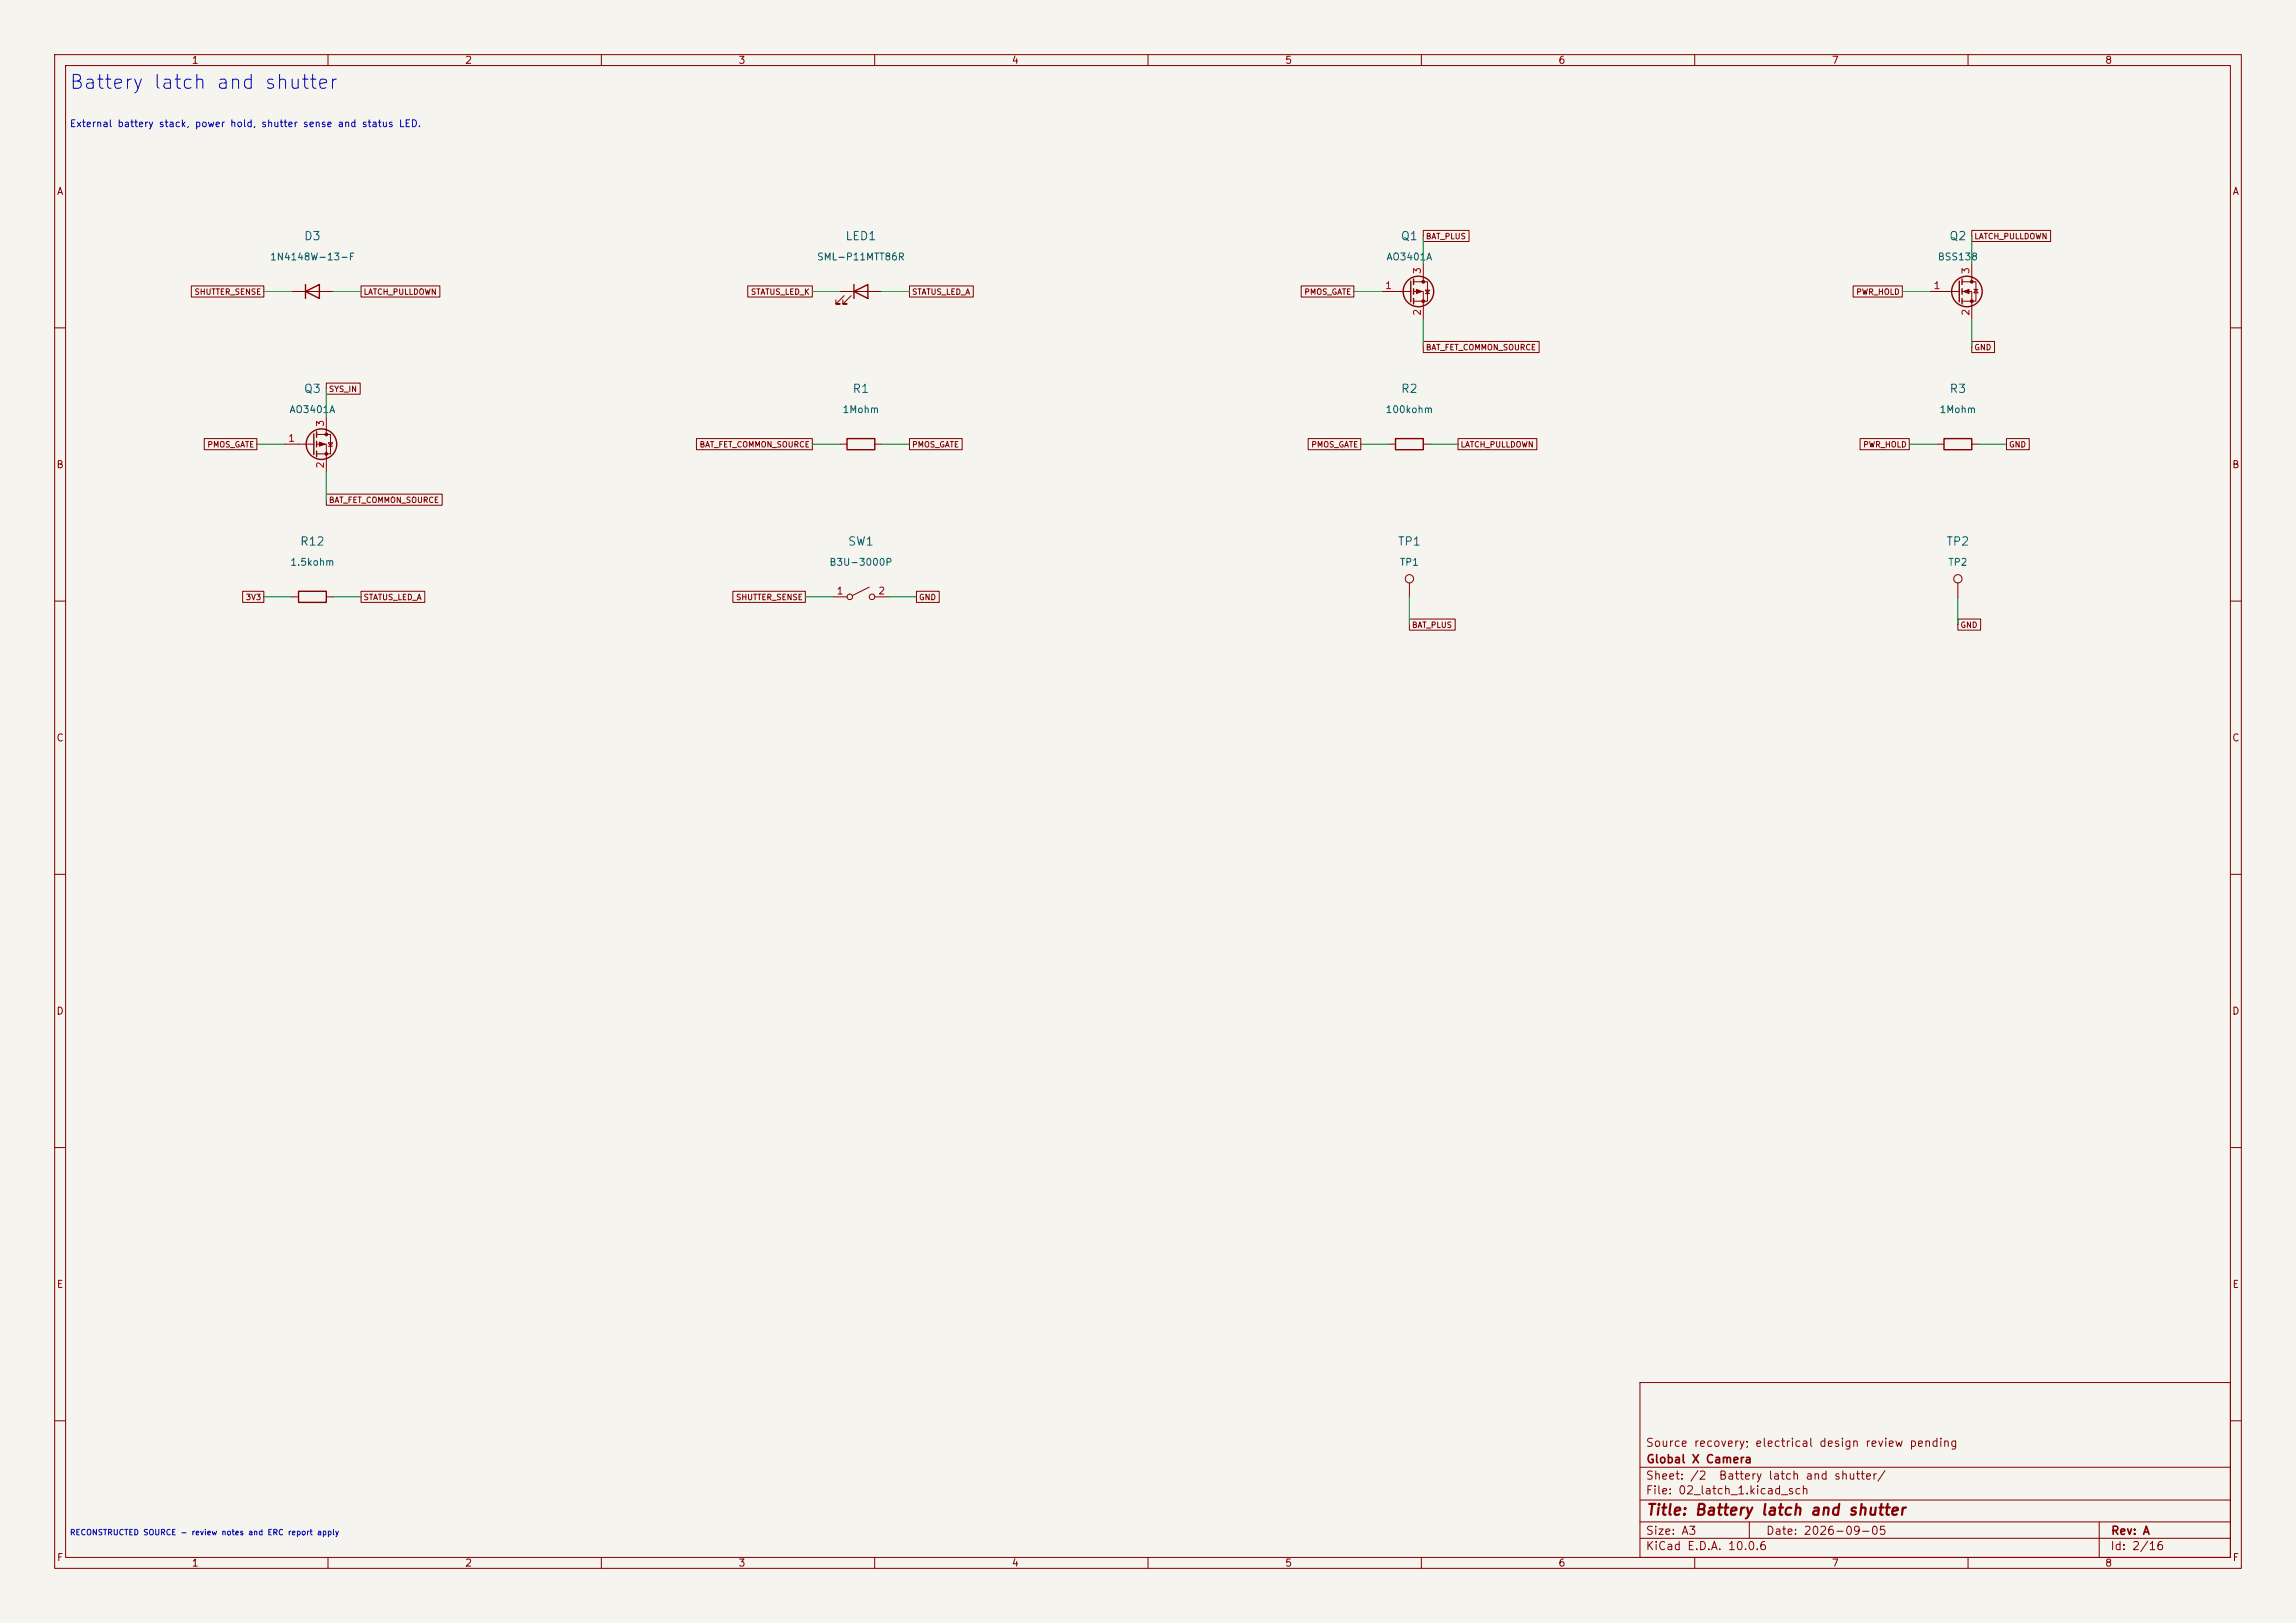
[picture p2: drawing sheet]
<svg xmlns="http://www.w3.org/2000/svg" width="420mm" height="297mm" viewBox="0 0 420 297" stroke-linecap="round" stroke-linejoin="round" font-family="sans-serif">
<defs><g id="words">
<text font-size="2.5" fill="#0000c2" x="12.5" y="16.9">Battery latch and shutter</text>
<text font-size="2" fill="#840000" x="301" y="277.8">Title: Battery latch and shutter</text>
<g font-size="1.5" fill="#006464">
<text x="55.5" y="44.3">D3</text>
<text x="154.5" y="44.3">LED1</text>
<text x="256.1" y="44.3">Q1</text>
<text x="356.5" y="44.3">Q2</text>
<text x="55.5" y="72.3">Q3</text>
<text x="155.8" y="72.3">R1</text>
<text x="256.2" y="72.3">R2</text>
<text x="356.5" y="72.3">R3</text>
<text x="54.8" y="100.2">R12</text>
<text x="155" y="100.2">SW1</text>
<text x="255.6" y="100.2">TP1</text>
<text x="355.9" y="100.2">TP2</text>
</g>
<g font-size="1.5" fill="#840000">
<text x="300.9" y="265.1">Source recovery; electrical design review pending</text>
<text x="301" y="268.1">Global X Camera</text>
<text x="300.9" y="273.8">File: 02_latch_1.kicad_sch</text>
<text x="300.9" y="271.1">Sheet: /2</text>
<text x="314.3" y="271.1">Battery latch and shutter/</text>
<text x="300.9" y="281.2">Size: A3</text>
<text x="322.9" y="281.2">Date: 2026-09-05</text>
<text x="386" y="281.2">Rev: A</text>
<text x="300.9" y="284">KiCad E.D.A. 10.0.6</text>
<text x="385.9" y="284">Id: 2/16</text>
</g>
<g font-size="1.3" fill="#840000">
<text x="35" y="12">1</text>
<text x="85" y="12">2</text>
<text x="135" y="12">3</text>
<text x="185" y="12">4</text>
<text x="235" y="12">5</text>
<text x="285" y="12">6</text>
<text x="335" y="12">7</text>
<text x="385" y="12">8</text>
<text x="10.3" y="36">A</text>
<text x="408.3" y="36">A</text>
<text x="10.2" y="86">B</text>
<text x="408.2" y="86">B</text>
<text x="10.2" y="136">C</text>
<text x="408.2" y="136">C</text>
<text x="10.2" y="186">D</text>
<text x="408.2" y="186">D</text>
<text x="10.3" y="236">E</text>
<text x="408.3" y="236">E</text>
<text x="10.3" y="286">F</text>
<text x="35" y="287">1</text>
<text x="85" y="287">2</text>
<text x="135" y="287">3</text>
<text x="185" y="287">4</text>
<text x="235" y="287">5</text>
<text x="285" y="287">6</text>
<text x="335" y="287">7</text>
<text x="385" y="287">8</text>
<text x="408.3" y="286">F</text>
</g>
<text font-size="1.3" fill="#0000c2" x="12.7" y="23.6">External battery stack, power hold, shutter sense and status LED.</text>
<g font-size="1.3" fill="#006464">
<text x="49.3" y="48">1N4148W-13-F</text>
<text x="149.3" y="48">SML-P11MTT86R</text>
<text x="253.5" y="48">AO3401A</text>
<text x="354.4" y="48">BSS138</text>
<text x="52.9" y="75.9">AO3401A</text>
<text x="154" y="75.9">1Mohm</text>
<text x="253.4" y="75.9">100kohm</text>
<text x="354.7" y="75.9">1Mohm</text>
<text x="53" y="103.8">1.5kohm</text>
<text x="151.6" y="103.8">B3U-3000P</text>
<text x="256" y="103.8">TP1</text>
<text x="356.3" y="103.8">TP2</text>
</g>
<g font-size="1.3" fill="#a90000">
<text x="253.3" y="53.2">1</text>
<text x="260.2" y="50.3" transform="rotate(-90 260.2 50.3)">3</text>
<text x="353.6" y="53.2">1</text>
<text x="360.5" y="50.3" transform="rotate(-90 360.5 50.3)">3</text>
<text x="260.2" y="57.9" transform="rotate(-90 260.2 57.9)">2</text>
<text x="360.5" y="57.9" transform="rotate(-90 360.5 57.9)">2</text>
<text x="52.6" y="81.1">1</text>
<text x="59.6" y="78.2" transform="rotate(-90 59.6 78.2)">3</text>
<text x="59.6" y="85.8" transform="rotate(-90 59.6 85.8)">2</text>
<text x="152.9" y="109.1">1</text>
<text x="160.6" y="109.1">2</text>
</g>
<g font-size="1" fill="#840000">
<text x="260.7" y="44">BAT_PLUS</text>
<text x="361.1" y="44">LATCH_PULLDOWN</text>
<text x="35.5" y="54.2">SHUTTER_SENSE</text>
<text x="66.4" y="54.2">LATCH_PULLDOWN</text>
<text x="137.3" y="54.2">STATUS_LED_K</text>
<text x="166.7" y="54.2">STATUS_LED_A</text>
<text x="238.5" y="54.2">PMOS_GATE</text>
<text x="339.5" y="54.2">PWR_HOLD</text>
<text x="260.7" y="64.3">BAT_FET_COMMON_SOURCE</text>
<text x="361.1" y="64.3">GND</text>
<text x="60.1" y="72">SYS_IN</text>
<text x="37.8" y="82.1">PMOS_GATE</text>
<text x="127.9" y="82.1">BAT_FET_COMMON_SOURCE</text>
<text x="166.7" y="82.1">PMOS_GATE</text>
<text x="239.8" y="82.1">PMOS_GATE</text>
<text x="267.1" y="82.1">LATCH_PULLDOWN</text>
<text x="340.7" y="82.1">PWR_HOLD</text>
<text x="367.4" y="82.1">GND</text>
<text x="60.1" y="92.3">BAT_FET_COMMON_SOURCE</text>
<text x="44.9" y="110.1">3V3</text>
<text x="66.4" y="110.1">STATUS_LED_A</text>
<text x="134.5" y="110.1">SHUTTER_SENSE</text>
<text x="168" y="110.1">GND</text>
<text x="258.2" y="115.1">BAT_PLUS</text>
<text x="358.5" y="115.1">GND</text>
</g>
<text font-size="1" fill="#0000c2" x="12.7" y="281.2">RECONSTRUCTED SOURCE - review notes and ERC report apply</text>
</g></defs>
<path d="M0 0h420v297h-420z" fill="#f5f4ef" stroke="#f5f4ef" stroke-width=".18"/>
<g fill="none" stroke="#840000" stroke-width=".18">
<path d="M10 10h400v277h-400zM12 12h396v273h-396zM60 10v2M110 10v2M160 10v2M210 10v2M260 10v2M310 10v2M360 10v2M35 52.3h13.3v2.1h-13.3zM53.3 53.3h7.7M66 52.3h14.5v2.1h-14.5z"/>
<path d="M136.8 52.3h11.8v2.1h-11.8zM153.7 53.3h7.6M154.4 54.1l-1.5 1.5h.8h-.8v-.7M155.7 54.1l-1.5 1.5h.7h-.7v-.7M166.4 52.3h11.6v2.1h-11.6zM238 52.3h9.6v2.1h-9.6zM252.7 53.3h5.4M258.6 51.6h2.5v3.5h-2.5M258.6 53.3h1.7v5.1M260.3 42.2h8.4v2h-8.4zM260.3 48.3v3.3M260.7 53.1h.8l-.4 .6z"/>
<path d="M260.7 53.7h.8M339 52.3h9v2.1h-9zM353.1 53.3h5.3M358.9 51.6h2.5v3.5h-2.5M358.9 53.3h1.8v5.1M360.7 42.2h14.4v2h-14.4zM360.7 48.3v3.3M361.1 53h.7M361.4 53l.4 .6h-.7zM10 60h2M57.9 79.5h2.6v3.6h-2.6M59.7 70.1h6.2v2h-6.2z"/>
<path d="M59.7 76.2v3.3M260.3 62.5h21.2v2h-21.2zM360.7 62.5h4.1v2h-4.1zM408 60h2M37.4 80.3h9.6v2h-9.6zM52.1 81.3h5.3M57.9 81.3h1.8v5.1M59.7 90.4h21.2v2.1h-21.2zM60.1 81h.7l-.3 .7zM60.1 81.7h.7M127.4 80.3h21.2v2h-21.2zM153.7 81.3h1.2"/>
<path d="M160 81.3h1.3M166.4 80.3h9.6v2h-9.6zM239.3 80.3h9.6v2h-9.6zM254 81.3h1.3M260.3 81.3h1.3M266.7 80.3h14.4v2h-14.4zM340.2 80.3h9v2h-9zM354.3 81.3h1.3M360.7 81.3h1.2M367 80.3h4.2v2h-4.2zM10 110h2M44.4 108.2h3.9v2h-3.9z"/>
<path d="M53.3 109.2h1.3M59.7 109.2h1.3M66 108.2h11.7v2h-11.7zM134.1 108.2h13.2v2h-13.2zM152.4 109.2h2.5M159 107.4l-3 1.6M160 109.2h2.6M167.6 108.2h4.2v2h-4.2zM257.8 113.3h8.4v2h-8.4zM257.8 106.7v2.5M358.1 113.3h4.2v2h-4.2zM358.1 106.7v2.5"/>
<path d="M408 110h2M10 160h2M408 160h2M10 210h2M408 210h2M300 253h108v32h-108zM10 260h2M300 278.5h108M300 274.5h108M300 268.5h108M320 278.5v3M384 278.5v6.5"/>
<path d="M408 260h2M60 285v2M110 285v2M160 285v2M210 285v2M260 285v2M300 281.5h108M310 285v2M360 285v2"/>
<circle cx="155.4" cy="109.2" r=".51"/>
<circle cx="159.5" cy="109.2" r=".51"/>
<circle cx="257.8" cy="105.9" r=".76"/>
<circle cx="358.1" cy="105.9" r=".76"/>
</g>
<g fill="none" stroke="#840000" stroke-width=".25">
<path d="M55.9 53.3l2.5-1.2v2.5zM55.9 52.1v2.5M156.2 53.3l2.5-1.2v2.5zM156.2 52.1v2.5M258.1 51.4v3.8M258.6 51.1v1M258.6 52.8v1M258.6 54.6v1M358.4 51.4v3.8M358.9 51.1v1M358.9 52.8v1M358.9 54.6v1"/>
<path d="M57.4 79.4v3.8M57.9 79v1M57.9 80.8v1M57.9 82.6v1M154.9 80.3h5.1v2h-5.1zM255.3 80.3h5v2h-5zM355.6 80.3h5.1v2h-5.1zM54.6 108.2h5.1v2h-5.1z"/>
<circle cx="259.5" cy="53.3" r="2.79"/>
<circle cx="359.8" cy="53.3" r="2.79"/>
<circle cx="58.8" cy="81.3" r="2.79"/>
</g>
<g fill="#840000" stroke="#840000" stroke-width=".18">
<path d="M58.4 80.9l1 .4-1 .4z"/>
<path d="M259.1 53l1 .3-1 .4z"/>
<path d="M359.2 53.3l1-.3v.7z"/>
<circle cx="59.7" cy="79.5" r=".25"/>
<circle cx="59.7" cy="83.1" r=".25"/>
<circle cx="260.3" cy="51.6" r=".25"/>
<circle cx="260.3" cy="55.1" r=".25"/>
<circle cx="360.7" cy="51.6" r=".25"/>
<circle cx="360.7" cy="55.1" r=".25"/>
</g>
<g fill="none" stroke="#009600" stroke-width=".18">
<path d="M48.3 53.3h5M61 53.3h5M148.6 53.3h5.1M161.3 53.3h5.1M247.6 53.3h5.1M260.3 43.2v5.1M260.3 58.4v5.1M348 53.3h5.1M360.7 43.2v5.1M360.7 58.4v5.1M59.7 71.1v5.1M47 81.3h5.1"/>
<path d="M59.7 86.4v5M148.6 81.3h5.1M161.3 81.3h5.1M248.9 81.3h5.1M261.6 81.3h5.1M349.2 81.3h5.1M361.9 81.3h5.1M48.3 109.2h5M61 109.2h5M147.3 109.2h5.1M162.6 109.2h5M257.8 109.2v5.1"/>
<path d="M358.1 109.2v5.1"/>
</g>
<use href="#words"/>
</svg>
